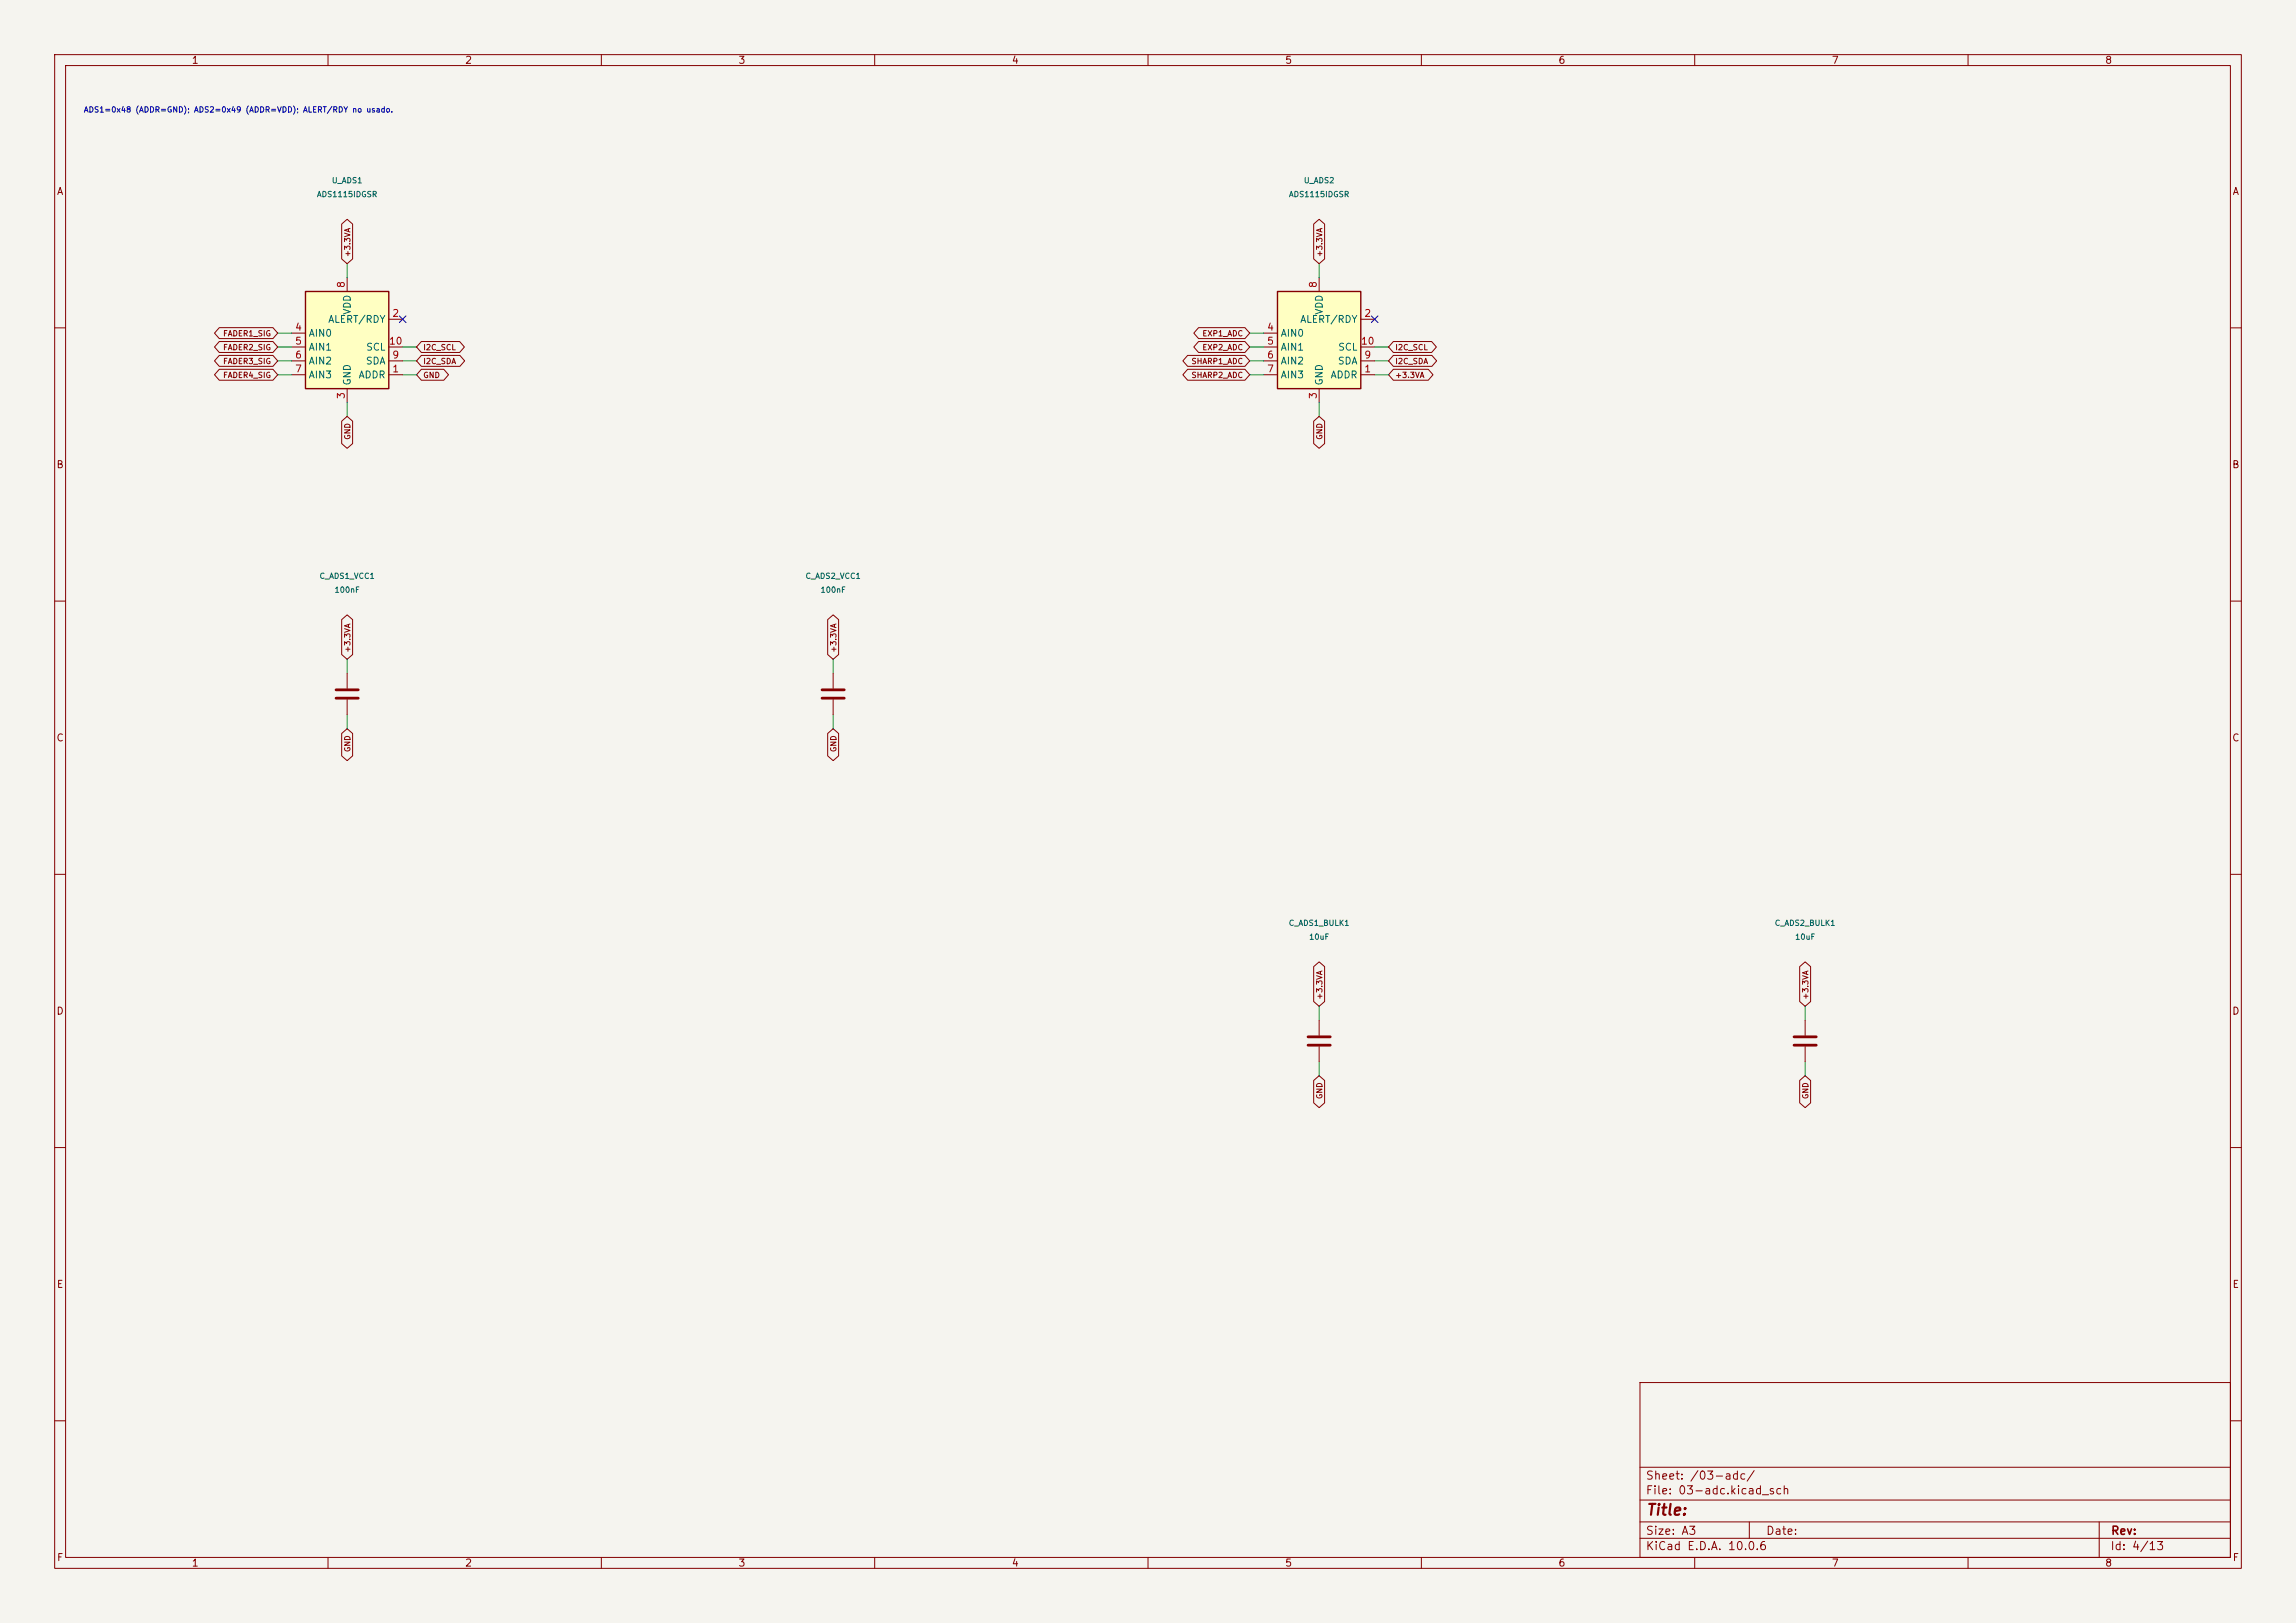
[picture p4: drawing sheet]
<svg xmlns="http://www.w3.org/2000/svg" width="420mm" height="297mm" viewBox="0 0 420 297" stroke-linecap="round" stroke-linejoin="round" font-family="sans-serif">
<defs><g id="words">
<text font-size="2" fill="#840000" x="301" y="277.8">Title:</text>
<g font-size="1.5" fill="#840000">
<text x="300.9" y="273.8">File: 03-adc.kicad_sch</text>
<text x="300.9" y="271.1">Sheet: /03-adc/</text>
<text x="300.9" y="281.2">Size: A3</text>
<text x="322.9" y="281.2">Date:</text>
<text x="386" y="281.2">Rev:</text>
<text x="300.9" y="284">KiCad E.D.A. 10.0.6</text>
<text x="385.9" y="284">Id: 4/13</text>
</g>
<g font-size="1.3" fill="#840000">
<text x="35" y="12">1</text>
<text x="85" y="12">2</text>
<text x="135" y="12">3</text>
<text x="185" y="12">4</text>
<text x="235" y="12">5</text>
<text x="285" y="12">6</text>
<text x="335" y="12">7</text>
<text x="385" y="12">8</text>
<text x="10.3" y="36">A</text>
<text x="408.3" y="36">A</text>
<text x="10.2" y="86">B</text>
<text x="408.2" y="86">B</text>
<text x="10.2" y="136">C</text>
<text x="408.2" y="136">C</text>
<text x="10.2" y="186">D</text>
<text x="408.2" y="186">D</text>
<text x="10.3" y="236">E</text>
<text x="408.3" y="236">E</text>
<text x="10.3" y="286">F</text>
<text x="35" y="287">1</text>
<text x="85" y="287">2</text>
<text x="135" y="287">3</text>
<text x="185" y="287">4</text>
<text x="235" y="287">5</text>
<text x="285" y="287">6</text>
<text x="335" y="287">7</text>
<text x="385" y="287">8</text>
<text x="408.3" y="286">F</text>
</g>
<g font-size="1.3" fill="#a90000">
<text x="63.4" y="52.8" transform="rotate(-90 63.4 52.8)">8</text>
<text x="241.2" y="52.8" transform="rotate(-90 241.2 52.8)">8</text>
<text x="71.7" y="58.3">2</text>
<text x="249.5" y="58.3">2</text>
<text x="53.9" y="60.8">4</text>
<text x="53.9" y="63.4">5</text>
<text x="53.9" y="65.9">6</text>
<text x="71.1" y="63.4">10</text>
<text x="71.7" y="65.9">9</text>
<text x="231.7" y="60.8">4</text>
<text x="231.7" y="63.4">5</text>
<text x="231.7" y="65.9">6</text>
<text x="248.9" y="63.4">10</text>
<text x="249.5" y="65.9">9</text>
<text x="53.9" y="68.4">7</text>
<text x="71.7" y="68.4">1</text>
<text x="231.7" y="68.4">7</text>
<text x="249.5" y="68.4">1</text>
<text x="63.4" y="73.1" transform="rotate(-90 63.4 73.1)">3</text>
<text x="241.2" y="73.1" transform="rotate(-90 241.2 73.1)">3</text>
</g>
<g font-size="1.3" fill="#006464">
<text x="59.9" y="59.4">ALERT/RDY</text>
<text x="64.5" y="57.7" transform="rotate(-90 64.5 57.7)">VDD</text>
<text x="237.7" y="59.4">ALERT/RDY</text>
<text x="242.3" y="57.7" transform="rotate(-90 242.3 57.7)">VDD</text>
<text x="56.4" y="61.9">AIN0</text>
<text x="56.4" y="64.5">AIN1</text>
<text x="66.9" y="64.5">SCL</text>
<text x="234.2" y="61.9">AIN0</text>
<text x="234.2" y="64.5">AIN1</text>
<text x="244.7" y="64.5">SCL</text>
<text x="56.4" y="67">AIN2</text>
<text x="56.4" y="69.5">AIN3</text>
<text x="64.5" y="70.6" transform="rotate(-90 64.5 70.6)">GND</text>
<text x="65.5" y="69.5">ADDR</text>
<text x="66.8" y="67">SDA</text>
<text x="234.2" y="67">AIN2</text>
<text x="234.2" y="69.5">AIN3</text>
<text x="242.3" y="70.6" transform="rotate(-90 242.3 70.6)">GND</text>
<text x="243.3" y="69.5">ADDR</text>
<text x="244.6" y="67">SDA</text>
</g>
<text font-size="1" fill="#0000c2" x="15.2" y="20.8">ADS1=0x48 (ADDR=GND); ADS2=0x49 (ADDR=VDD); ALERT/RDY no usado.</text>
<g font-size="1" fill="#006464">
<text x="60.6" y="33.8">U_ADS1</text>
<text x="238.4" y="33.8">U_ADS2</text>
<text x="57.9" y="36.3">ADS1115IDGSR</text>
<text x="235.7" y="36.3">ADS1115IDGSR</text>
<text x="58.4" y="106.2">C_ADS1_VCC1</text>
<text x="147.3" y="106.2">C_ADS2_VCC1</text>
<text x="61.1" y="108.7">100nF</text>
<text x="150" y="108.7">100nF</text>
<text x="235.7" y="169.7">C_ADS1_BULK1</text>
<text x="239.4" y="172.2">10uF</text>
<text x="324.6" y="169.7">C_ADS2_BULK1</text>
<text x="328.3" y="172.2">10uF</text>
</g>
<g font-size="1" fill="#840000">
<text x="64.3" y="47.1" transform="rotate(-90 64.3 47.1)">+3.3VA</text>
<text x="242.1" y="47.1" transform="rotate(-90 242.1 47.1)">+3.3VA</text>
<text x="40.7" y="64.3">FADER2_SIG</text>
<text x="40.7" y="61.8">FADER1_SIG</text>
<text x="77.3" y="64.3">I2C_SCL</text>
<text x="219.8" y="64.3">EXP2_ADC</text>
<text x="219.8" y="61.8">EXP1_ADC</text>
<text x="255.1" y="64.3">I2C_SCL</text>
<text x="40.7" y="69.4">FADER4_SIG</text>
<text x="40.7" y="66.9">FADER3_SIG</text>
<text x="77.3" y="69.4">GND</text>
<text x="77.3" y="66.9">I2C_SDA</text>
<text x="217.8" y="69.4">SHARP2_ADC</text>
<text x="217.8" y="66.9">SHARP1_ADC</text>
<text x="255.1" y="66.9">I2C_SDA</text>
<text x="255.1" y="69.4">+3.3VA</text>
<text x="64.3" y="80.6" transform="rotate(-90 64.3 80.6)">GND</text>
<text x="242.1" y="80.6" transform="rotate(-90 242.1 80.6)">GND</text>
<text x="64.3" y="119.5" transform="rotate(-90 64.3 119.5)">+3.3VA</text>
<text x="153.2" y="119.5" transform="rotate(-90 153.2 119.5)">+3.3VA</text>
<text x="64.3" y="137.7" transform="rotate(-90 64.3 137.7)">GND</text>
<text x="153.2" y="137.7" transform="rotate(-90 153.2 137.7)">GND</text>
<text x="242.1" y="183" transform="rotate(-90 242.1 183)">+3.3VA</text>
<text x="331" y="183" transform="rotate(-90 331 183)">+3.3VA</text>
<text x="242.1" y="201.2" transform="rotate(-90 242.1 201.2)">GND</text>
<text x="331" y="201.2" transform="rotate(-90 331 201.2)">GND</text>
</g>
</g></defs>
<path d="M0 0h420v297h-420z" fill="#f5f4ef" stroke="#f5f4ef" stroke-width=".18"/>
<g fill="none" stroke="#840000" stroke-width=".18">
<path d="M10 10h400v277h-400zM12 12h396v273h-396zM60 10v2M110 10v2M160 10v2M210 10v2M260 10v2M310 10v2M360 10v2M10 60h2M408 60h2M10 110h2"/>
<path d="M408 110h2M10 160h2M408 160h2M330.2 186.7v2.8M330.2 191.5v2.8M10 210h2M408 210h2M300 253h108v32h-108zM10 260h2M300 278.5h108M300 274.5h108M300 268.5h108"/>
<path d="M320 278.5v3M384 278.5v6.5M408 260h2M60 285v2M110 285v2M160 285v2M210 285v2M260 285v2M300 281.5h108M310 285v2M360 285v2"/>
</g>
<path d="M328.2 189.7h4M328.2 191.3h4" fill="none" stroke="#840000" stroke-width=".51"/>
<path d="M233.7 53.3h15.2v17.8h-15.2z" fill="#ffffc2"/>
<path d="M233.7 53.3h15.2v17.8h-15.2z" fill="none" stroke="#840000" stroke-width=".25"/>
<g fill="none" stroke="#840000" stroke-width=".18">
<path d="M241.3 50.8v2.5M248.9 58.4h2.6M231.1 68.6h2.6M231.1 61h2.6M231.1 63.5h2.6M231.1 66h2.6M241.3 71.1v2.6M248.9 68.6h2.6M248.9 63.5h2.6M248.9 66h2.6M63.5 123.2v2.8M63.5 128v2.8"/>
<path d="M152.4 123.2v2.8M152.4 128v2.8M241.3 186.7v2.8M241.3 191.5v2.8"/>
</g>
<path d="M61.5 126.2h4M61.5 127.8h4M150.4 126.2h4M150.4 127.8h4M239.3 189.7h4M239.3 191.3h4" fill="none" stroke="#840000" stroke-width=".51"/>
<path d="M55.9 53.3h15.2v17.8h-15.2z" fill="#ffffc2"/>
<path d="M55.9 53.3h15.2v17.8h-15.2z" fill="none" stroke="#840000" stroke-width=".25"/>
<g fill="none" stroke="#840000" stroke-width=".18">
<path d="M40.1 60h9.8l.9 1-.9 1h-9.8l-.9-1zM62.5 41l1-.9 1 .9v6.4l-1 .9-1-.9zM63.5 50.8v2.5M71.1 58.4h2.6M219.2 60h8.5l.9 1-.9 1h-8.5l-.8-1zM240.3 41l1-.9 1 .9v6.4l-1 .9-1-.9zM40.1 67.6h9.8l.9 1-.9 1h-9.8l-.9-1zM40.1 65h9.8l.9 1-.9 1h-9.8l-.9-1zM40.1 62.5h9.8l.9 1-.9 1h-9.8l-.9-1zM53.3 68.6h2.6M53.3 61h2.6M53.3 63.5h2.6"/>
<path d="M53.3 66h2.6M62.5 77.1l1-.9 1 .9v4.1l-1 .8-1-.8zM63.5 71.1v2.6M71.1 68.6h2.6M71.1 63.5h2.6M71.1 66h2.6M77.1 67.6h4.1l.8 1-.8 1h-4.1l-.9-1zM77.1 65h7l.9 1-.9 1h-7l-.9-1zM77.1 62.5h7l.9 1-.9 1h-7l-.9-1zM217.2 67.6h10.5l.9 1-.9 1h-10.5l-.8-1zM217.2 65h10.5l.9 1-.9 1h-10.5l-.8-1zM219.2 62.5h8.5l.9 1-.9 1h-8.5l-.8-1z"/>
<path d="M240.3 77.1l1-.9 1 .9v4.1l-1 .8-1-.8zM254.9 62.5h7l.9 1-.9 1h-7l-.9-1zM254.9 65h7l.9 1-.9 1h-7l-.9-1zM254.9 67.6h6.4l.8 1-.8 1h-6.4l-.9-1zM62.5 113.4l1-.9 1 .9v6.4l-1 .9-1-.9zM151.4 113.4l1-.9 1 .9v6.4l-1 .9-1-.9zM62.5 134.2l1-.8 1 .8v4.1l-1 .9-1-.9zM151.4 134.2l1-.8 1 .8v4.1l-1 .9-1-.9zM240.3 176.9l1-.9 1 .9v6.4l-1 .9-1-.9zM329.2 176.9l1-.9 1 .9v6.4l-1 .9-1-.9zM240.3 197.7l1-.8 1 .8v4.1l-1 .9-1-.9zM329.2 197.7l1-.8 1 .8v4.1l-1 .9-1-.9z"/>
</g>
<g fill="none" stroke="#009600" stroke-width=".18">
<path d="M63.5 48.3v2.5M241.3 48.3v2.5M50.8 66h2.5M50.8 68.6h2.5M50.8 63.5h2.5M50.8 61h2.5M63.5 73.7v2.5M73.7 66h2.5M73.7 68.6h2.5M73.7 63.5h2.5M228.6 66h2.5M228.6 68.6h2.5"/>
<path d="M228.6 63.5h2.5M228.6 61h2.5M241.3 73.7v2.5M251.5 66h2.5M251.5 68.6h2.5M251.5 63.5h2.5M63.5 120.7v2.5M63.5 130.8v2.6M152.4 120.7v2.5M152.4 130.8v2.6M241.3 184.2v2.5M241.3 194.3v2.6"/>
<path d="M330.2 184.2v2.5M330.2 194.3v2.6"/>
</g>
<path d="M73.1 57.8l1.2 1.2M74.3 57.8l-1.2 1.2M250.9 57.8l1.2 1.2M252.1 57.8l-1.2 1.2" fill="none" stroke="#000084" stroke-width=".18"/>
<use href="#words"/>
</svg>
